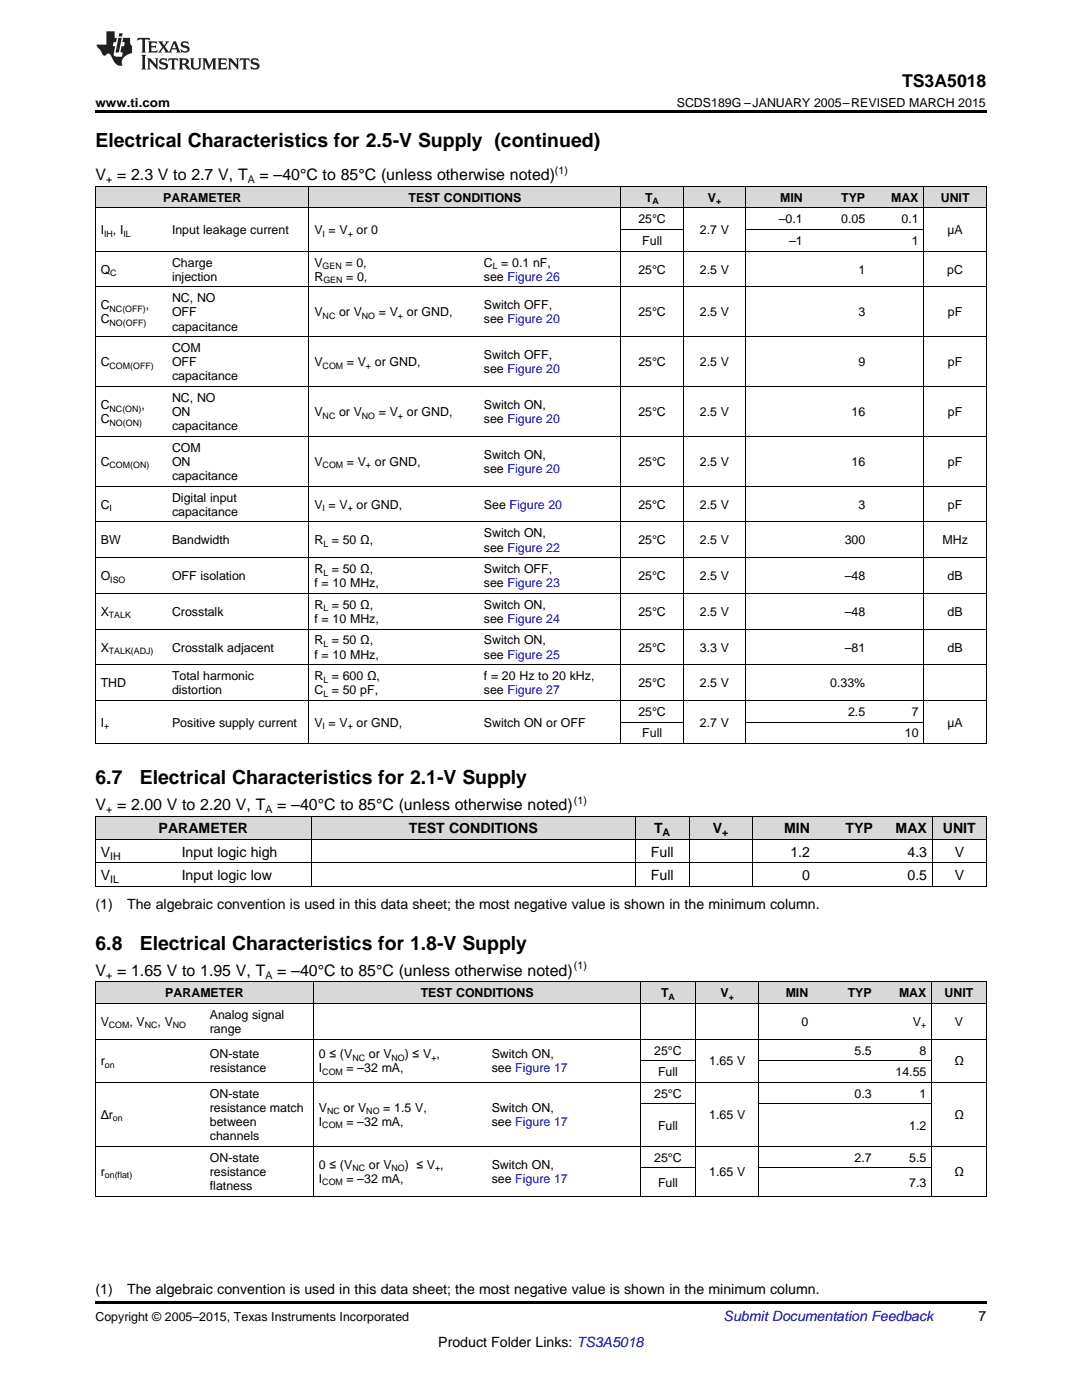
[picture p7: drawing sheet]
<svg xmlns="http://www.w3.org/2000/svg" width="216mm" height="279mm" viewBox="0 0 216 279" stroke-linecap="round" stroke-linejoin="round" font-family="sans-serif">
<defs><g id="words">
<g font-size="3.9">
<text x="19" y="29.3">Electrical Characteristics for 2.5-V Supply (continued)</text>
<text x="19" y="156.5">6.7</text>
<text x="27.9" y="156.5">Electrical Characteristics for 2.1-V Supply</text>
<text x="19" y="189.6">6.8</text>
<text x="27.9" y="189.6">Electrical Characteristics for 1.8-V Supply</text>
</g>
<text font-size="3.5" x="180" y="17.3">TS3A5018</text>
<g font-size="3.2">
<text x="19" y="36">V = 2.3 V to 2.7 V, T</text>
<text x="51.8" y="36">= –40°C to 85°C (unless otherwise noted)</text>
<text x="19" y="161.7">V = 2.00 V to 2.20 V, T</text>
<text x="55.3" y="161.7">= –40°C to 85°C (unless otherwise noted)</text>
<text x="19" y="194.7">V = 1.65 V to 1.95 V, T</text>
<text x="55.3" y="194.7">= –40°C to 85°C (unless otherwise noted)</text>
</g>
<g font-size="2.8">
<text x="31.6" y="166.3">PARAMETER</text>
<text x="81.6" y="166.3">TEST CONDITIONS</text>
<text x="130.5" y="166.3">T</text>
<text x="142.2" y="166.3">V</text>
<text x="156.5" y="166.3">MIN</text>
<text x="168.7" y="166.3">TYP</text>
<text x="178.7" y="166.3">MAX</text>
<text x="188.1" y="166.3">UNIT</text>
<text x="20.1" y="171">V</text>
<text x="36.3" y="171">Input logic high</text>
<text x="129.9" y="171">Full</text>
<text x="157.7" y="171">1.2</text>
<text x="181.1" y="171">4.3</text>
<text x="190.5" y="171">V</text>
<text x="20.1" y="175.6">V</text>
<text x="36.3" y="175.6">Input logic low</text>
<text x="129.9" y="175.6">Full</text>
<text x="160.1" y="175.6">0</text>
<text x="181.1" y="175.6">0.5</text>
<text x="190.5" y="175.6">V</text>
<text x="19" y="181.5">(1)</text>
<text x="25.4" y="181.5">The algebraic convention is used in this data sheet; the most negative value is shown in the minimum column.</text>
<text x="19" y="258.2">(1)</text>
<text x="25.4" y="258.2">The algebraic convention is used in this data sheet; the most negative value is shown in the minimum column.</text>
<text x="195.3" y="263.6">7</text>
<text x="87.5" y="268.9">Product Folder Links: TS3A5018</text>
</g>
<text font-size="2.8" fill="#0000c8" x="144.4" y="263.6">Submit Documentation Feedback</text>
<g font-size="2.5">
<text x="19" y="21.4">www.ti.com</text>
<text x="135" y="21.4">SCDS189G –JANUARY 2005–REVISED MARCH 2015</text>
<text x="32.6" y="40.3">PARAMETER</text>
<text x="81.5" y="40.3">TEST CONDITIONS</text>
<text x="128.7" y="40.3">T</text>
<text x="141.3" y="40.3">V</text>
<text x="155.7" y="40.3">MIN</text>
<text x="167.9" y="40.3">TYP</text>
<text x="177.8" y="40.3">MAX</text>
<text x="187.7" y="40.3">UNIT</text>
<text x="20.1" y="46.7">I</text>
<text x="22.5" y="46.7">, I</text>
<text x="34.3" y="46.7">Input leakage current</text>
<text x="62.8" y="46.7">V = V</text>
<text x="71.2" y="46.7">or 0</text>
<text x="127.4" y="44.6">25°C</text>
<text x="139.7" y="46.7">2.7 V</text>
<text x="155.4" y="44.6">–0.1</text>
<text x="167.9" y="44.6">0.05</text>
<text x="179.9" y="44.6">0.1</text>
<text x="189.1" y="46.7">µA</text>
<text x="34.3" y="53.2">Charge</text>
<text x="62.8" y="53.2">V</text>
<text x="68.9" y="53.2">= 0,</text>
<text x="96.6" y="53.2">C = 0.1 nF,</text>
<text x="128.2" y="48.9">Full</text>
<text x="157.4" y="48.9">–1</text>
<text x="181.9" y="48.9">1</text>
<text x="20.1" y="54.6">Q</text>
<text x="34.3" y="56">injection</text>
<text x="62.8" y="56">R</text>
<text x="69.1" y="56">= 0,</text>
<text x="96.6" y="56">see Figure 26</text>
<text x="127.4" y="54.6">25°C</text>
<text x="139.7" y="54.6">2.5 V</text>
<text x="171.3" y="54.6">1</text>
<text x="189" y="54.6">pC</text>
<text x="20.1" y="61.7">C</text>
<text x="20.1" y="64.6">C</text>
<text x="29.1" y="61.7">,</text>
<text x="34.3" y="60.3">NC, NO</text>
<text x="34.3" y="63.1">OFF</text>
<text x="34.3" y="66">capacitance</text>
<text x="62.8" y="63.1">V</text>
<text x="67.7" y="63.1">or V</text>
<text x="75.6" y="63.1">= V</text>
<text x="81.2" y="63.1">or GND,</text>
<text x="96.6" y="61.7">Switch OFF,</text>
<text x="96.6" y="64.6">see Figure 20</text>
<text x="127.4" y="63.1">25°C</text>
<text x="139.7" y="63.1">2.5 V</text>
<text x="171.3" y="63.1">3</text>
<text x="189.2" y="63.1">pF</text>
<text x="34.3" y="70.3">COM</text>
<text x="96.6" y="71.7">Switch OFF,</text>
<text x="20.1" y="73.1">C</text>
<text x="34.3" y="73.1">OFF</text>
<text x="34.3" y="75.9">capacitance</text>
<text x="62.8" y="73.1">V</text>
<text x="69.2" y="73.1">= V</text>
<text x="74.8" y="73.1">or GND,</text>
<text x="96.6" y="74.5">see Figure 20</text>
<text x="127.4" y="73.1">25°C</text>
<text x="139.7" y="73.1">2.5 V</text>
<text x="171.3" y="73.1">9</text>
<text x="189.2" y="73.1">pF</text>
<text x="20.1" y="81.6">C</text>
<text x="28.2" y="81.6">,</text>
<text x="34.3" y="80.2">NC, NO</text>
<text x="34.3" y="83">ON</text>
<text x="62.8" y="83">V</text>
<text x="67.7" y="83">or V</text>
<text x="75.6" y="83">= V</text>
<text x="81.2" y="83">or GND,</text>
<text x="96.6" y="81.6">Switch ON,</text>
<text x="127.4" y="83">25°C</text>
<text x="139.7" y="83">2.5 V</text>
<text x="169.9" y="83">16</text>
<text x="189.2" y="83">pF</text>
<text x="20.1" y="84.5">C</text>
<text x="34.3" y="85.9">capacitance</text>
<text x="96.6" y="84.5">see Figure 20</text>
<text x="20.1" y="93">C</text>
<text x="34.3" y="90.2">COM</text>
<text x="34.3" y="93">ON</text>
<text x="34.3" y="95.8">capacitance</text>
<text x="62.8" y="93">V</text>
<text x="69.2" y="93">= V</text>
<text x="74.8" y="93">or GND,</text>
<text x="96.6" y="91.6">Switch ON,</text>
<text x="96.6" y="94.4">see Figure 20</text>
<text x="127.4" y="93">25°C</text>
<text x="139.7" y="93">2.5 V</text>
<text x="169.9" y="93">16</text>
<text x="189.2" y="93">pF</text>
<text x="20.1" y="101.5">C</text>
<text x="34.3" y="100.1">Digital input</text>
<text x="62.8" y="101.5">V = V</text>
<text x="71.2" y="101.5">or GND,</text>
<text x="96.6" y="101.5">See Figure 20</text>
<text x="127.4" y="101.5">25°C</text>
<text x="139.7" y="101.5">2.5 V</text>
<text x="171.3" y="101.5">3</text>
<text x="189.2" y="101.5">pF</text>
<text x="34.3" y="102.9">capacitance</text>
<text x="96.6" y="107.2">Switch ON,</text>
<text x="20.1" y="108.7">BW</text>
<text x="34.3" y="108.7">Bandwidth</text>
<text x="62.8" y="108.7">R = 50 Ω,</text>
<text x="96.6" y="110.1">see Figure 22</text>
<text x="127.4" y="108.7">25°C</text>
<text x="139.7" y="108.7">2.5 V</text>
<text x="168.6" y="108.7">300</text>
<text x="188.1" y="108.7">MHz</text>
<text x="20.1" y="115.8">O</text>
<text x="34.3" y="115.8">OFF isolation</text>
<text x="62.8" y="114.4">R = 50 Ω,</text>
<text x="62.8" y="117.2">f = 10 MHz,</text>
<text x="96.6" y="114.4">Switch OFF,</text>
<text x="96.6" y="117.2">see Figure 23</text>
<text x="127.4" y="115.8">25°C</text>
<text x="139.7" y="115.8">2.5 V</text>
<text x="168.6" y="115.8">–48</text>
<text x="189.1" y="115.8">dB</text>
<text x="20.1" y="122.9">X</text>
<text x="34.3" y="122.9">Crosstalk</text>
<text x="62.8" y="121.5">R = 50 Ω,</text>
<text x="62.8" y="124.3">f = 10 MHz,</text>
<text x="96.6" y="121.5">Switch ON,</text>
<text x="96.6" y="124.3">see Figure 24</text>
<text x="127.4" y="122.9">25°C</text>
<text x="139.7" y="122.9">2.5 V</text>
<text x="168.6" y="122.9">–48</text>
<text x="189.1" y="122.9">dB</text>
<text x="20.1" y="130">X</text>
<text x="34.3" y="130">Crosstalk adjacent</text>
<text x="62.8" y="128.6">R = 50 Ω,</text>
<text x="62.8" y="131.4">f = 10 MHz,</text>
<text x="96.6" y="128.6">Switch ON,</text>
<text x="96.6" y="131.4">see Figure 25</text>
<text x="127.4" y="130">25°C</text>
<text x="139.7" y="130">3.3 V</text>
<text x="168.6" y="130">–81</text>
<text x="189.1" y="130">dB</text>
<text x="20.1" y="137.2">THD</text>
<text x="34.3" y="135.7">Total harmonic</text>
<text x="62.8" y="135.7">R = 600 Ω,</text>
<text x="96.6" y="135.7">f = 20 Hz to 20 kHz,</text>
<text x="127.4" y="137.2">25°C</text>
<text x="139.7" y="137.2">2.5 V</text>
<text x="165.7" y="137.2">0.33%</text>
<text x="34.3" y="138.6">distortion</text>
<text x="62.8" y="138.6">C = 50 pF,</text>
<text x="96.6" y="138.6">see Figure 27</text>
<text x="127.4" y="142.9">25°C</text>
<text x="169.2" y="142.9">2.5</text>
<text x="181.9" y="142.9">7</text>
<text x="20.1" y="145">I</text>
<text x="34.3" y="145">Positive supply current</text>
<text x="62.8" y="145">V = V</text>
<text x="71.2" y="145">or GND,</text>
<text x="96.6" y="145">Switch ON or OFF</text>
<text x="128.2" y="147.2">Full</text>
<text x="139.7" y="145">2.7 V</text>
<text x="180.6" y="147.2">10</text>
<text x="189.1" y="145">µA</text>
<text x="33" y="199">PARAMETER</text>
<text x="41.9" y="203.3">Analog signal</text>
<text x="84" y="199">TEST CONDITIONS</text>
<text x="131.9" y="199">T</text>
<text x="143.8" y="199">V</text>
<text x="156.8" y="199">MIN</text>
<text x="169.2" y="199">TYP</text>
<text x="179.4" y="199">MAX</text>
<text x="188.5" y="199">UNIT</text>
<text x="20.1" y="204.8">V</text>
<text x="25.8" y="204.8">, V</text>
<text x="31.4" y="204.8">, V</text>
<text x="41.9" y="206.2">range</text>
<text x="159.9" y="204.8">0</text>
<text x="182.2" y="204.8">V</text>
<text x="190.5" y="204.8">V</text>
<text x="20.1" y="212.6">r</text>
<text x="41.9" y="211.2">ON-state</text>
<text x="41.9" y="214">resistance</text>
<text x="63.6" y="211.2">0 ≤ (V</text>
<text x="63.6" y="214">I</text>
<text x="69.1" y="214">= –32 mA,</text>
<text x="73.6" y="211.2">or V</text>
<text x="80.8" y="211.2">) ≤ V ,</text>
<text x="98.1" y="211.2">Switch ON,</text>
<text x="98.1" y="214">see Figure 17</text>
<text x="130.6" y="210.5">25°C</text>
<text x="131.3" y="214.8">Full</text>
<text x="141.5" y="212.6">1.65 V</text>
<text x="170.5" y="210.5">5.5</text>
<text x="178.7" y="214.8">14.55</text>
<text x="183.5" y="210.5">8</text>
<text x="190.4" y="212.6">Ω</text>
<text x="41.9" y="219.1">ON-state</text>
<text x="41.9" y="221.9">resistance match</text>
<text x="63.6" y="221.9">V</text>
<text x="68.5" y="221.9">or V</text>
<text x="76.5" y="221.9">= 1.5 V,</text>
<text x="98.1" y="221.9">Switch ON,</text>
<text x="130.6" y="219.1">25°C</text>
<text x="170.5" y="219.1">0.3</text>
<text x="183.5" y="219.1">1</text>
<text x="20.1" y="223.3">Δr</text>
<text x="41.9" y="224.7">between</text>
<text x="41.9" y="227.5">channels</text>
<text x="63.6" y="224.7">I</text>
<text x="69.1" y="224.7">= –32 mA,</text>
<text x="98.1" y="224.7">see Figure 17</text>
<text x="131.3" y="225.5">Full</text>
<text x="141.5" y="223.3">1.65 V</text>
<text x="181.4" y="225.5">1.2</text>
<text x="190.4" y="223.3">Ω</text>
<text x="41.9" y="231.8">ON-state</text>
<text x="63.6" y="233.3">0 ≤ (V</text>
<text x="73.6" y="233.3">or V</text>
<text x="80.8" y="233.3">) ≤ V ,</text>
<text x="98.1" y="233.3">Switch ON,</text>
<text x="130.6" y="231.8">25°C</text>
<text x="170.5" y="231.8">2.7</text>
<text x="181.4" y="231.8">5.5</text>
<text x="20.1" y="234.7">r</text>
<text x="41.9" y="234.7">resistance</text>
<text x="41.9" y="237.5">flatness</text>
<text x="63.6" y="236.1">I</text>
<text x="69.1" y="236.1">= –32 mA,</text>
<text x="98.1" y="236.1">see Figure 17</text>
<text x="131.3" y="236.8">Full</text>
<text x="141.5" y="234.7">1.65 V</text>
<text x="181.4" y="236.8">7.3</text>
<text x="190.4" y="234.7">Ω</text>
<text x="19" y="263.6">Copyright © 2005–2015, Texas Instruments Incorporated</text>
</g>
<g font-size="2.1">
<text x="110.7" y="34.7">(1)</text>
<text x="21.2" y="36.6">+</text>
<text x="49.4" y="36.6">A</text>
<text x="114.5" y="160.4">(1)</text>
<text x="21.2" y="162.3">+</text>
<text x="53" y="162.3">A</text>
<text x="132.2" y="166.9">A</text>
<text x="144.1" y="166.9">+</text>
<text x="22" y="171.6">IH</text>
<text x="22" y="176.2">IL</text>
<text x="21.2" y="195.4">+</text>
<text x="53" y="195.4">A</text>
<text x="114.5" y="193.5">(1)</text>
</g>
<g font-size="1.8">
<text x="130.2" y="40.8">A</text>
<text x="142.9" y="40.8">+</text>
<text x="20.8" y="47.2">IH</text>
<text x="24.6" y="47.2">IL</text>
<text x="64.4" y="47.2">I</text>
<text x="69.4" y="47.2">+</text>
<text x="64.4" y="53.7">GEN</text>
<text x="98.3" y="53.7">L</text>
<text x="22" y="55.1">C</text>
<text x="64.5" y="56.5">GEN</text>
<text x="21.9" y="62.2">NC(OFF)</text>
<text x="21.9" y="65.1">NO(OFF)</text>
<text x="64.4" y="63.6">NC</text>
<text x="72.2" y="63.6">NO</text>
<text x="79.4" y="63.6">+</text>
<text x="21.9" y="73.6">COM(OFF)</text>
<text x="64.4" y="73.6">COM</text>
<text x="73" y="73.6">+</text>
<text x="21.9" y="82.1">NC(ON)</text>
<text x="64.4" y="83.5">NC</text>
<text x="72.2" y="83.5">NO</text>
<text x="79.4" y="83.5">+</text>
<text x="21.9" y="84.9">NO(ON)</text>
<text x="21.9" y="93.5">COM(ON)</text>
<text x="64.4" y="93.5">COM</text>
<text x="73" y="93.5">+</text>
<text x="21.9" y="102">I</text>
<text x="64.4" y="102">I</text>
<text x="69.4" y="102">+</text>
<text x="64.5" y="109.1">L</text>
<text x="22" y="116.3">ISO</text>
<text x="64.5" y="114.9">L</text>
<text x="21.7" y="123.4">TALK</text>
<text x="64.5" y="122">L</text>
<text x="21.7" y="130.5">TALK(ADJ)</text>
<text x="64.5" y="129.1">L</text>
<text x="64.5" y="136.2">L</text>
<text x="64.5" y="139.1">L</text>
<text x="20.8" y="145.5">+</text>
<text x="64.4" y="145.5">I</text>
<text x="69.4" y="145.5">+</text>
<text x="133.4" y="199.5">A</text>
<text x="145.4" y="199.5">+</text>
<text x="21.7" y="205.2">COM</text>
<text x="28.9" y="205.2">NC</text>
<text x="34.5" y="205.2">NO</text>
<text x="183.8" y="205.2">+</text>
<text x="20.9" y="213.1">on</text>
<text x="64.3" y="214.5">COM</text>
<text x="70.3" y="211.7">NC</text>
<text x="78.1" y="211.7">NO</text>
<text x="86.1" y="211.7">+</text>
<text x="22.5" y="223.8">on</text>
<text x="64.3" y="225.2">COM</text>
<text x="65.3" y="222.4">NC</text>
<text x="73.1" y="222.4">NO</text>
<text x="70.3" y="233.8">NC</text>
<text x="78.1" y="233.8">NO</text>
<text x="86.8" y="233.8">+</text>
<text x="20.9" y="235.2">on(flat)</text>
<text x="64.3" y="236.6">COM</text>
</g>
</g></defs>
<g fill="#d8d8d8">
<path d="M19 196h21.8v4.3h-21.8z"/>
<path d="M40.8 196h21.8v4.3h-21.8z"/>
<path d="M62.6 196h34.4v4.3h-34.4z"/>
<path d="M97 196h30.9v4.3h-30.9z"/>
<path d="M127.9 196h10.9v4.3h-10.9z"/>
<path d="M138.8 196h12.7v4.3h-12.7z"/>
<path d="M151.5 196h10.8v4.3h-10.8z"/>
<path d="M162.3 196h12.7v4.3h-12.7z"/>
<path d="M175 196h10.9v4.3h-10.9z"/>
<path d="M185.9 196h10.9v4.3h-10.9z"/>
<path d="M19 162.9h16.2v4.7h-16.2z"/>
<path d="M35.2 162.9h26.9v4.7h-26.9z"/>
<path d="M62.1 162.9h34.2v4.7h-34.2z"/>
<path d="M96.3 162.9h30.5v4.7h-30.5z"/>
<path d="M126.8 162.9h10.7v4.7h-10.7z"/>
<path d="M137.5 162.9h12.6v4.7h-12.6z"/>
<path d="M150.1 162.9h12.6v4.7h-12.6z"/>
<path d="M162.7 162.9h12.6v4.7h-12.6z"/>
<path d="M175.3 162.9h10.8v4.7h-10.8z"/>
<path d="M186.1 162.9h10.7v4.7h-10.7z"/>
<path d="M19 37.3h14.3v4.3h-14.3z"/>
<path d="M33.3 37.3h28.4v4.3h-28.4z"/>
<path d="M61.7 37.3h33.8v4.3h-33.8z"/>
<path d="M95.5 37.3h28.4v4.3h-28.4z"/>
<path d="M123.9 37.3h12.5v4.3h-12.5z"/>
<path d="M136.4 37.3h12.4v4.3h-12.4z"/>
<path d="M148.8 37.3h12.5v4.3h-12.5z"/>
<path d="M161.3 37.3h12.4v4.3h-12.4z"/>
<path d="M173.7 37.3h10.7v4.3h-10.7z"/>
<path d="M184.4 37.3h12.4v4.3h-12.4z"/>
</g>
<path d="M19 22h177.8v.5h-177.8zM19 176.9h.2zM126.7 176.9h.1zM137.4 176.9h.1zM150 176.9h.1zM162.6 176.9h.1zM175.2 176.9h.1zM185.9 176.9h.2zM196.7 176.9h.1zM19 259.7h177.8v.5h-177.8z" fill="#000"/>
<g fill="none" stroke="#000" stroke-width=".2">
<path d="M19 37.2h177.8v111.2M19.1 37.2v111.2M61.6 37.2v111.2M123.9 37.2v111.2M136.3 37.2v111.2M148.8 37.2v111.2M184.3 37.2v111.2M19 57.2h177.8M19 50.1h177.8M19 41.5h177.8M123.9 45.8h12.4M148.8 45.8h35.6"/>
<path d="M19 77.1h177.8M19 67.2h177.8M19 97h177.8M19 87.1h177.8M19 118.4h177.8M19 111.3h177.8M19 104.2h177.8M19 139.8h177.8M19 132.7h177.8M19 125.5h177.8M19 148.4h177.8M123.9 144.1h12.4"/>
<path d="M148.8 144.1h35.6M19 176.9h177.8M19 172.2h177.8M19 167.6h177.8M19 162.9h177.8M19.1 162.9v14M62.1 162.9v14M126.7 162.9v14M137.5 162.9v14M150.1 162.9v14M186 162.9v14M196.8 162.9v14"/>
<path d="M19 196h177.8M19.1 196v42.8M62.5 196v42.8M127.8 196v42.8M138.7 196v42.8M151.4 196v42.8M185.9 196v42.8M196.8 196v42.8M19 216h177.8M19 207.4h177.8M19 200.3h177.8M127.9 211.7h10.8"/>
<path d="M151.5 211.7h34.4M19 238.7h177.8M19 228.8h177.8M127.9 233.1h10.8M127.9 220.3h10.8M151.5 233.1h34.4M151.5 220.3h34.4"/>
</g>
<g fill="#231f20">
<path d="M27.5 7.6l-.1 .5 .4-.2h.6v.1v2.1l-.2 .4h1l-.3-.4v-2.1l.1-.1h.5l.5 .2-.2-.5zM29.5 8.3l.2 .3v1.5l-.2 .4h1.8l.2-.6a1.04 1.04 0 0 1-1.3 .2v-.7h.6l.3 .2v-.6l-.3 .2h-.6v-.6l.8-.1 .4 .3-.2-.5zM31.5 8.3l.9 1.1-.9 1.1h.8l-.2-.2 .5-.7 .4 .7-.2 .2h1.5l-.1-.2 .1-.4h.9l.1 .4-.2 .2h1l-.3-.3-.7-1.9h-.5l-.9 2-.8-1 .9-1h-.8l.1 .3-.3 .5-.4-.6 .2-.2zM34.7 8.6l.4 1h-.7zM36.3 8.4a.63 .63 0 0 0-.2 .7 .63 .63 0 0 0 .6 .4l.6 .2 .1 .2a.75 .75 0 0 1-.7 .4 .75 .75 0 0 1-.6-.5l.1 .7 .1-.1a1.11 1.11 0 0 0 1.5-.6 1.13 1.13 0 0 0-1.2-.8l-.1-.4a1.04 1.04 0 0 1 1.2 .2l-.2-.5-.1 .1-.5-.2zM28.2 10.9l.2 .4v2.2l-.2 .4h1l-.3-.4v-2.2l.3-.4zM29.3 11.6l.3 .4v1.5l-.3 .4h.8l-.2-.4v-1.3l1.5 1.7v-1.9l.2-.4h-.7l.2 .4v.9l-1.1-1.3zM32 11.8a.62 .62 0 0 0-.2 .7 .62 .62 0 0 0 .6 .4l.6 .1 .1 .3a.76 .76 0 0 1-.7 .3 .76 .76 0 0 1-.6-.4l.1 .7 .1-.1a1.11 1.11 0 0 0 1.5-.6 1.13 1.13 0 0 0-1.2-.8l-.1-.4a1.04 1.04 0 0 1 1.2 .2l-.2-.6-.1 .1-.5-.1zM33.7 11.6l-.2 .6a.61 .61 0 0 1 .8-.3v1.6l-.2 .4h.9l-.2-.4v-1.6a.63 .63 0 0 1 .8 .3l-.2-.6zM35.6 11.6l.3 .4v1.5l-.3 .4h1l-.2-.2v-.8l.5 .2a.76 .76 0 0 0 1.2 .7l-1-1a.58 .58 0 0 0 .6-.5 .58 .58 0 0 0-.5-.6zM36.4 11.9h.1a.45 .45 0 0 1 .5 .1 .45 .45 0 0 1 .1 .5l-.7 .2zM37.9 11.6l.2 .2a2.17 2.17 0 0 0 .3 1.9 .99 .99 0 0 0 1.6-.6v-1.1l.2-.4h-.7l.2 .2a1.92 1.92 0 0 1-.2 1.8 .6 .6 0 0 1-.9-.5v-1.1l.2-.4zM40.4 11.6l.2 .4v1.5l-.2 .4h.7l-.2-.4v-1.4l.8 1.8 .8-1.8v1.4l-.2 .4h.9l-.2-.4v-1.5l.2-.4h-.8l-.6 1.5-.6-1.5zM43.4 11.6l.2 .4v1.5l-.2 .4h1.8l.2-.6a1.04 1.04 0 0 1-1.3 .1v-.6h.5l.4 .2v-.6l-.4 .2h-.5v-.7h.8l.3 .3-.1-.6zM45.5 11.6l.2 .4v1.5l-.2 .4h.7l-.2-.4v-1.3l1.5 1.7v-1.9l.2-.4h-.7l.2 .4v.9l-1.1-1.3zM47.9 11.6l-.1 .6a.61 .61 0 0 1 .8-.3v1.6l-.3 .4h1l-.3-.4 .1-1.6a.63 .63 0 0 1 .7 .3l-.1-.6zM50.2 11.8a.62 .62 0 0 0-.2 .7 .62 .62 0 0 0 .6 .4l.6 .1 .2 .3a.76 .76 0 0 1-.8 .3 .76 .76 0 0 1-.6-.4l.1 .7 .2-.1a1.11 1.11 0 0 0 1.5-.6 1.13 1.13 0 0 0-1.3-.8l-.1-.4a1.04 1.04 0 0 1 1.2 .2l-.1-.6-.2 .1-.5-.1z"/>
<path d="M21.2 6.3v2.6h-1.9l.1 .4 .7 .9a.91 .91 0 0 0 1 .8 .56 .56 0 0 1 .5-.3 .56 .56 0 0 1 .5 .3l.4 .8a1.53 1.53 0 0 0 1.9 1.2 1.54 1.54 0 0 1 1-2.1l.9-.3v-1.4a1.52 1.52 0 0 1-.3-1.6h-1.4l-.2 .8h.5l-.2 .8h-.4l-.2 1v.2l.4 .1-.2 .8a1.93 1.93 0 0 1-1.6-.3l.3-1.8h-.5l.2-.8h.4l.2-.8h-.4v-1.3zM23.6 7.6l-.6 2.9h.7l.6-2.9zM23.8 6.6l-.1 .7h.6l.2-.7z"/>
</g>
<use href="#words"/>
</svg>
